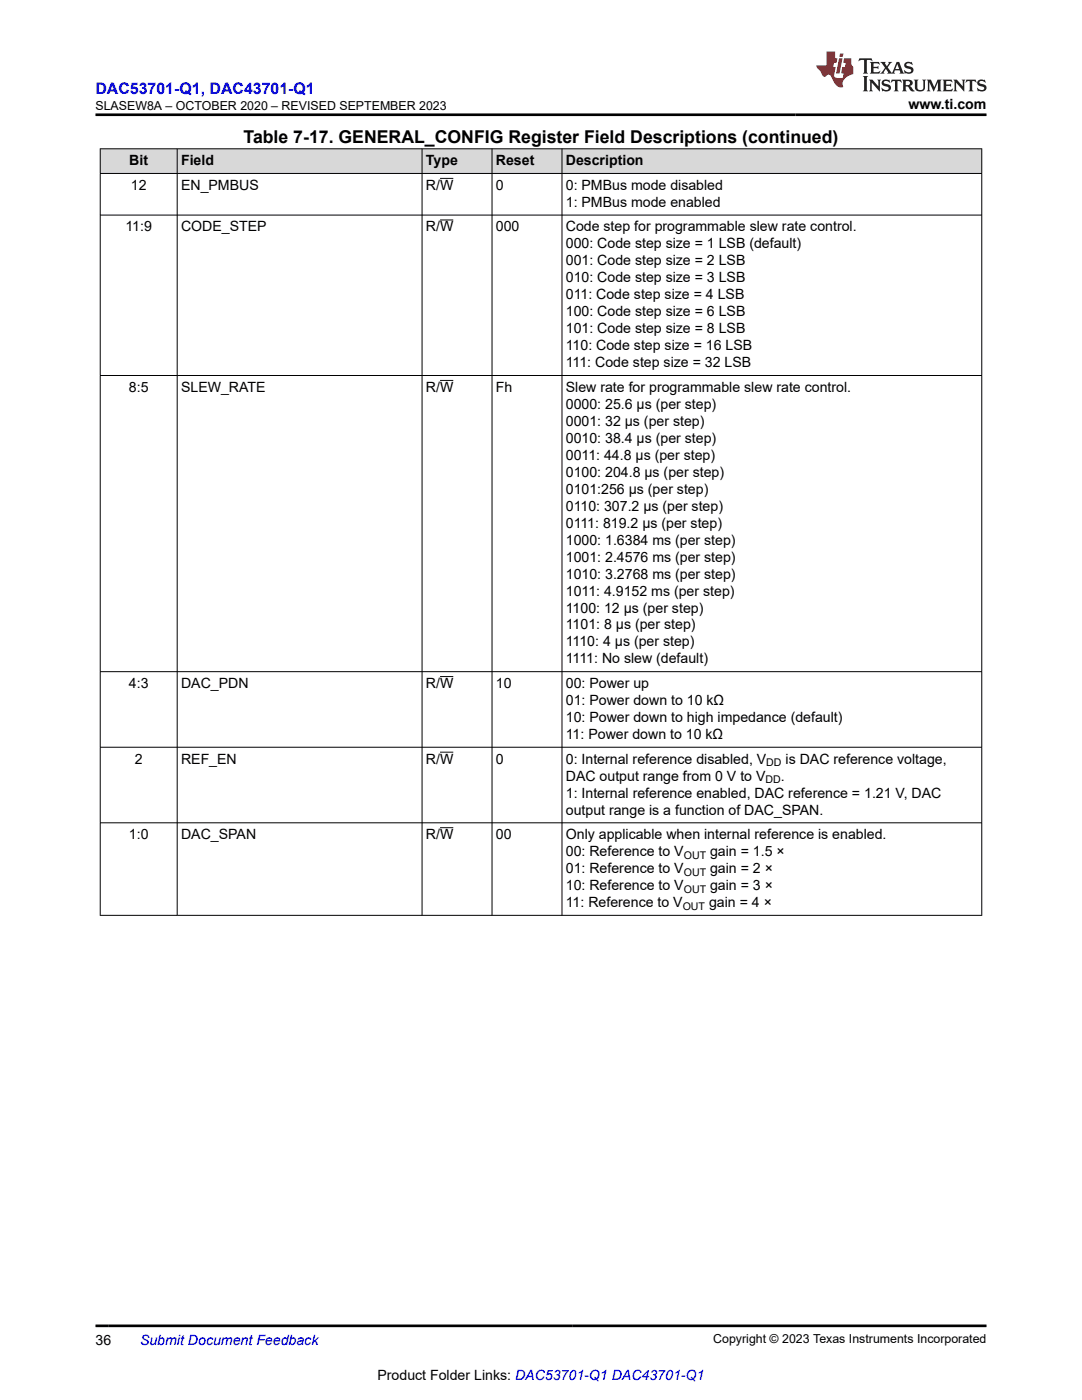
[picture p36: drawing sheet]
<svg xmlns="http://www.w3.org/2000/svg" width="216mm" height="279mm" viewBox="0 0 216 279" stroke-linecap="round" stroke-linejoin="round" font-family="sans-serif">
<defs><g id="words">
<text font-size="3.5" x="48.6" y="28.5">Table 7-17. GENERAL_CONFIG Register Field Descriptions (continued)</text>
<text font-size="3.2" fill="#00f" x="19" y="18.7">DAC53701-Q1, DAC43701-Q1</text>
<g font-size="2.8">
<text x="181.3" y="21.8">www.ti.com</text>
<text x="25.8" y="33">Bit</text>
<text x="36.1" y="33">Field</text>
<text x="85" y="33">Type</text>
<text x="98.9" y="33">Reset</text>
<text x="112.9" y="33">Description</text>
<text x="26.1" y="37.9">12</text>
<text x="36.1" y="37.9">EN_PMBUS</text>
<text x="85" y="37.9">R/W</text>
<text x="98.9" y="37.9">0</text>
<text x="112.9" y="37.9">0: PMBus mode disabled</text>
<text x="112.9" y="41.3">1: PMBus mode enabled</text>
<text x="25" y="46.2">11:9</text>
<text x="36.1" y="46.2">CODE_STEP</text>
<text x="85" y="46.2">R/W</text>
<text x="98.9" y="46.2">000</text>
<text x="112.9" y="46.2">Code step for programmable slew rate control.</text>
<text x="112.9" y="49.6">000: Code step size = 1 LSB (default)</text>
<text x="112.9" y="53">001: Code step size = 2 LSB</text>
<text x="112.9" y="56.4">010: Code step size = 3 LSB</text>
<text x="112.9" y="59.7">011: Code step size = 4 LSB</text>
<text x="112.9" y="63.1">100: Code step size = 6 LSB</text>
<text x="112.9" y="66.5">101: Code step size = 8 LSB</text>
<text x="112.9" y="69.9">110: Code step size = 16 LSB</text>
<text x="112.9" y="73.3">111: Code step size = 32 LSB</text>
<text x="25.7" y="78.2">8:5</text>
<text x="36.1" y="78.2">SLEW_RATE</text>
<text x="85" y="78.2">R/W</text>
<text x="98.9" y="78.2">Fh</text>
<text x="112.9" y="78.2">Slew rate for programmable slew rate control.</text>
<text x="112.9" y="81.6">0000: 25.6 µs (per step)</text>
<text x="112.9" y="85">0001: 32 µs (per step)</text>
<text x="112.9" y="88.4">0010: 38.4 µs (per step)</text>
<text x="112.9" y="91.8">0011: 44.8 µs (per step)</text>
<text x="112.9" y="95.1">0100: 204.8 µs (per step)</text>
<text x="112.9" y="98.5">0101:256 µs (per step)</text>
<text x="112.9" y="101.9">0110: 307.2 µs (per step)</text>
<text x="112.9" y="105.3">0111: 819.2 µs (per step)</text>
<text x="112.9" y="108.7">1000: 1.6384 ms (per step)</text>
<text x="112.9" y="112.1">1001: 2.4576 ms (per step)</text>
<text x="112.9" y="115.5">1010: 3.2768 ms (per step)</text>
<text x="112.9" y="118.9">1011: 4.9152 ms (per step)</text>
<text x="112.9" y="122.2">1100: 12 µs (per step)</text>
<text x="112.9" y="125.6">1101: 8 µs (per step)</text>
<text x="112.9" y="129">1110: 4 µs (per step)</text>
<text x="25.7" y="137.3">4:3</text>
<text x="36.1" y="137.3">DAC_PDN</text>
<text x="85" y="137.3">R/W</text>
<text x="98.9" y="137.3">10</text>
<text x="112.9" y="132.4">1111: No slew (default)</text>
<text x="112.9" y="137.3">00: Power up</text>
<text x="112.9" y="140.7">01: Power down to 10 kΩ</text>
<text x="112.9" y="144.1">10: Power down to high impedance (default)</text>
<text x="112.9" y="147.5">11: Power down to 10 kΩ</text>
<text x="26.9" y="152.4">2</text>
<text x="36.1" y="152.4">REF_EN</text>
<text x="85" y="152.4">R/W</text>
<text x="98.9" y="152.4">0</text>
<text x="112.9" y="155.8">DAC output range from 0 V to V</text>
<text x="112.9" y="152.4">0: Internal reference disabled, V</text>
<text x="155.8" y="155.8">.</text>
<text x="156.8" y="152.4">is DAC reference voltage,</text>
<text x="112.9" y="159.2">1: Internal reference enabled, DAC reference = 1.21 V, DAC</text>
<text x="25.7" y="167.5">1:0</text>
<text x="36.1" y="167.5">DAC_SPAN</text>
<text x="85" y="167.5">R/W</text>
<text x="98.9" y="167.5">00</text>
<text x="112.9" y="167.5">Only applicable when internal reference is enabled.</text>
<text x="112.9" y="162.6">output range is a function of DAC_SPAN.</text>
<text x="112.9" y="170.9">00: Reference to V</text>
<text x="141.7" y="170.9">gain = 1.5 ×</text>
<text x="112.9" y="174.3">01: Reference to V</text>
<text x="112.9" y="177.6">10: Reference to V</text>
<text x="141.7" y="174.3">gain = 2 ×</text>
<text x="141.7" y="177.6">gain = 3 ×</text>
<text x="112.9" y="181">11: Reference to V</text>
<text x="141.5" y="181">gain = 4 ×</text>
<text x="19" y="268.4">36</text>
<text x="75.3" y="275.3">Product Folder Links: DAC53701-Q1 DAC43701-Q1</text>
</g>
<text font-size="2.8" fill="#00f" x="27.9" y="268.4">Submit Document Feedback</text>
<g font-size="2.5">
<text x="19" y="21.9">SLASEW8A – OCTOBER 2020 – REVISED SEPTEMBER 2023</text>
<text x="142.3" y="268.1">Copyright © 2023 Texas Instruments Incorporated</text>
</g>
<g font-size="2.1">
<text x="152.9" y="153">DD</text>
<text x="152.8" y="156.4">DD</text>
<text x="136.4" y="171.4">OUT</text>
<text x="136.4" y="174.8">OUT</text>
<text x="136.4" y="178.2">OUT</text>
<text x="136.2" y="181.6">OUT</text>
</g>
</g></defs>
<g fill="#d8d8d8">
<path d="M20 29.7h175.9v4.9h-175.9z" fill-rule="evenodd"/>
<path d="M20.1 29.8h15.2v4.8h-15.2z" fill-rule="evenodd"/>
<path d="M35.4 29.8h48.8v4.8h-48.8z" fill-rule="evenodd"/>
<path d="M84.3 29.8h13.8v4.8h-13.8z" fill-rule="evenodd"/>
<path d="M98.2 29.8h13.9v4.8h-13.9z" fill-rule="evenodd"/>
<path d="M112.2 29.8h83.6v4.8h-83.6z" fill-rule="evenodd"/>
</g>
<g fill="none" stroke="#000" stroke-width=".2">
<path d="M19.9 29.7h176.1M19.9 34.6h176.1M20 29.6v153.1M35.4 29.6v153.1M84.2 29.6v153.1M87.8 35.6h2.7M98.2 29.6v153.1M112.1 29.6v153.1M195.9 29.6v153.1M19.9 42.9h176.1M87.8 43.9h2.7M19.9 74.9h176.1"/>
<path d="M87.8 75.9h2.7M19.9 134h176.1M87.8 135h2.7M19.9 149.1h176.1M87.8 150.1h2.7M19.9 164.2h176.1M87.8 165.2h2.7M19.9 182.7h176.1"/>
</g>
<path d="M171.5 11.6l-.2 .6 .5-.2h.6v.1v2.2l-.2 .4h1l-.2-.4v-2.2v-.1h.5l.5 .2-.1-.6zM173.6 12.4l.2 .3v1.6l-.2 .4h1.9l.1-.6a1.08 1.08 0 0 1-1.3 .2v-.7h.6l.4 .2v-.7l-.4 .2h-.6v-.5l.2-.2a1 1 0 0 1 1 .3l-.1-.5zM175.7 12.4l.9 1.1-1 1.2h.9l-.2-.2 .5-.8 .4 .8-.2 .2h1.6l-.2-.2 .2-.5h.9l.1 .5-.1 .2h.9l-.2-.4-.8-1.9h-.5l-.9 2.1-.9-1.1 .9-1h-.8l.2 .2-.4 .6-.4-.6 .2-.2zM179 12.8l.4 1h-.7zM180.7 12.5a.65 .65 0 0 0-.2 .7 .65 .65 0 0 0 .6 .5l.6 .1 .1 .3a.79 .79 0 0 1-.7 .4 .79 .79 0 0 1-.7-.5l.1 .7 .2-.1a.93 .93 0 0 0 1.1 0 .93 .93 0 0 0 .4-.9 1.46 1.46 0 0 0-1.2-.6l-.1-.3a1.09 1.09 0 0 1 1.2 .2l-.2-.6-.1 .1-.5-.2zM172.2 15.2l.2 .4v2.2l-.2 .4h1l-.2-.4v-2.2l.2-.4zM173.4 15.9l.2 .4v1.5l-.2 .4h.8l-.3-.4 .1-1.3 1.6 1.8v-2l.2-.4h-.7l.1 .2 .1 1.1-1.2-1.3zM176.2 16a.65 .65 0 0 0-.2 .8 .65 .65 0 0 0 .6 .4l.6 .2 .1 .2a.79 .79 0 0 1-.7 .4 .79 .79 0 0 1-.7-.5l.1 .7 .2-.1a.93 .93 0 0 0 1.1 .1 .93 .93 0 0 0 .4-1 1.46 1.46 0 0 0-1.2-.5l-.1-.4a1.09 1.09 0 0 1 1.2 .2l-.1-.6-.2 .1-.5-.1zM177.9 15.9l-.1 .6a.63 .63 0 0 1 .8-.3v1.6l-.3 .4h1l-.2-.4v-1.6a.66 .66 0 0 1 .8 .3l-.1-.6zM180 15.9l.2 .4v1.5l-.2 .4h1l-.2-.2-.1-.7h.5l.1 .2a.79 .79 0 0 0 1.2 .6l-1-.9a.61 .61 0 0 0 .6-.6 .61 .61 0 0 0-.5-.7zM180.8 16.2h.1a.47 .47 0 0 1 .5 .1 .47 .47 0 0 1 .1 .5l-.1 .1-.7 .1zM182.3 15.9l.2 .2a2.27 2.27 0 0 0 .4 2 1.04 1.04 0 0 0 1.7-.7v-1.3l.2-.2h-.8l.2 .4v1.1a.6 .6 0 0 1-.6 .6 .6 .6 0 0 1-.6-.6v-1.1l.3-.4zM184.9 15.9l.2 .4v1.5l-.2 .4h.8l-.3-.4v-1.4l.9 1.9 .9-1.9v1.4l-.3 .4h1l-.2-.4v-1.5l.2-.4h-.8l-.7 1.5-.6-1.5zM188.1 15.9l.2 .4v1.5l-.2 .4h1.9l.1-.6a1.09 1.09 0 0 1-1.3 .2v-.7h.6l.4 .2v-.6l-.4 .2h-.6v-.6l.2-.1a1.01 1.01 0 0 1 1 .3l-.1-.6zM190.2 15.9l.3 .4v1.5l-.3 .4h.8l-.2-.4v-1.3l1.6 1.8v-2l.2-.4h-.7l.2 .2v1.1l-1.2-1.3zM192.8 15.9l-.1 .6a.63 .63 0 0 1 .8-.3v1.6l-.3 .4h1l-.2-.4v-1.6a.66 .66 0 0 1 .8 .3l-.1-.6zM195.2 16a.65 .65 0 0 0-.2 .8 .65 .65 0 0 0 .6 .4l.6 .2 .2 .2a.79 .79 0 0 1-.7 .4 .79 .79 0 0 1-.7-.5l.1 .7 .2-.1a.93 .93 0 0 0 1 .1 .93 .93 0 0 0 .5-1 1.46 1.46 0 0 0-1.3-.5v-.4a1.09 1.09 0 0 1 1.2 .2l-.2-.6-.2 .1-.5-.1z" fill="#231f20"/>
<path d="M164.9 10.3v2.7h-2l.1 .4 .8 1a.95 .95 0 0 0 1 .9 .59 .59 0 0 1 .5-.4 .59 .59 0 0 1 .5 .3l.4 .8a1.59 1.59 0 0 0 2.1 1.4 1.61 1.61 0 0 1 1-2.3l1-.3-.1-1.5a1.59 1.59 0 0 1-.3-1.7h-1.5l-.2 .9h.6l-.2 .9h-.5l-.2 .9v.3l.4 .1-.1 .9h-.7a.73 .73 0 0 1-1-.7l.3-1.5h-.5l.1-.9h.5l.2-.9h-.5v-1.3zM167.4 11.6l-.6 3.1h.7l.6-3.1zM167.6 10.7l-.1 .6h.7l.1-.6z" fill="#ed1c24"/>
<path d="M19 22.9h177.8M19 264.6h177.8" fill="none" stroke="#000" stroke-width=".53"/>
<use href="#words"/>
</svg>
